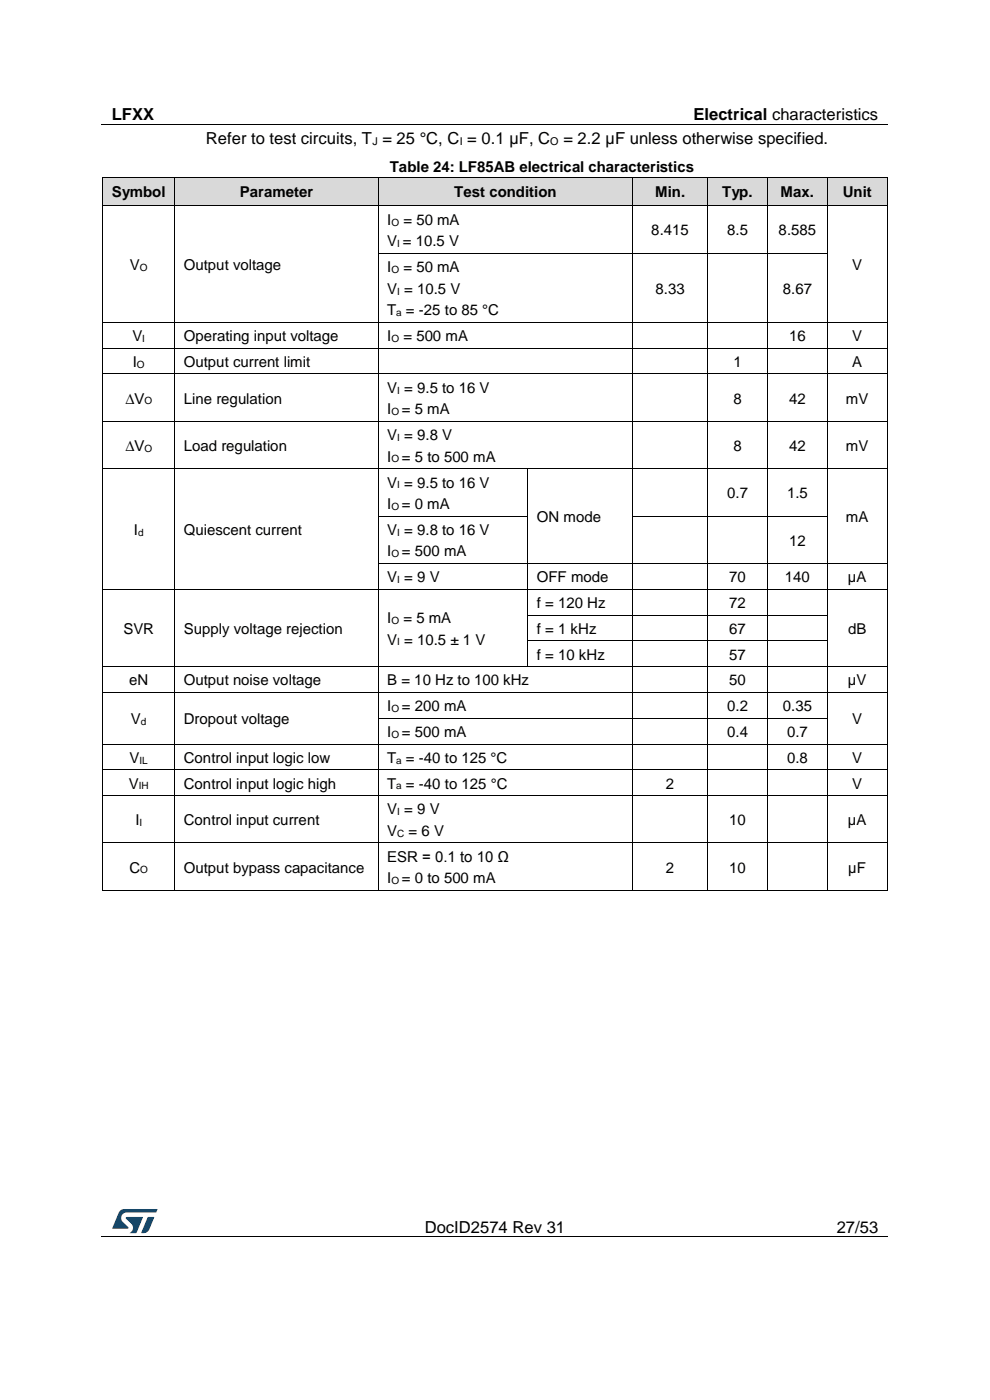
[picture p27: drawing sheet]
<svg xmlns="http://www.w3.org/2000/svg" width="210mm" height="297mm" viewBox="0 0 210 297" stroke-linecap="round" stroke-linejoin="round" font-family="sans-serif">
<defs><g id="words">
<g font-size="3.5">
<text x="23.7" y="25.5">LFXX</text>
<text x="147.1" y="25.5">Electrical characteristics</text>
<text x="43.7" y="30.6">Refer to test circuits, T = 25 °C, C = 0.1 µF, C</text>
<text x="119.5" y="30.6">= 2.2 µF unless otherwise specified.</text>
<text x="90.1" y="261.5">DocID2574 Rev 31</text>
<text x="177.5" y="261.5">27/53</text>
</g>
<g font-size="3.2">
<text x="23.7" y="41.7">Symbol</text>
<text x="50.9" y="41.7">Parameter</text>
<text x="82.7" y="36.4">Table 24: LF85AB electrical characteristics</text>
<text x="96.4" y="41.7">Test condition</text>
<text x="139" y="41.7">Min.</text>
<text x="153.2" y="41.7">Typ.</text>
<text x="165.6" y="41.7">Max.</text>
<text x="178.8" y="41.7">Unit</text>
<text x="82.1" y="47.7">I</text>
<text x="85.6" y="47.7">= 50 mA</text>
<text x="82.1" y="52.2">V = 10.5 V</text>
<text x="138.2" y="50">8.415</text>
<text x="154.3" y="50">8.5</text>
<text x="165.2" y="50">8.585</text>
<text x="27.6" y="57.3">V</text>
<text x="39" y="57.3">Output voltage</text>
<text x="82.1" y="57.7">I</text>
<text x="85.6" y="57.7">= 50 mA</text>
<text x="180.8" y="57.3">V</text>
<text x="82.1" y="62.3">V = 10.5 V</text>
<text x="139.1" y="62.3">8.33</text>
<text x="166.1" y="62.3">8.67</text>
<text x="82.1" y="66.9">T = -25 to 85 °C</text>
<text x="28.1" y="72.4">V</text>
<text x="28.2" y="77.9">I</text>
<text x="39" y="72.4">Operating input voltage</text>
<text x="39" y="77.9">Output current limit</text>
<text x="82.1" y="72.4">I</text>
<text x="85.6" y="72.4">= 500 mA</text>
<text x="155.6" y="77.9">1</text>
<text x="167.4" y="72.4">16</text>
<text x="180.8" y="72.4">V</text>
<text x="180.8" y="77.9">A</text>
<text x="82.1" y="83.3">V = 9.5 to 16 V</text>
<text x="26.6" y="85.6">∆V</text>
<text x="39" y="85.6">Line regulation</text>
<text x="82.1" y="87.9">I</text>
<text x="85.3" y="87.9">= 5 mA</text>
<text x="155.6" y="85.6">8</text>
<text x="167.4" y="85.6">42</text>
<text x="179.5" y="85.6">mV</text>
<text x="26.6" y="95.6">∆V</text>
<text x="39" y="95.6">Load regulation</text>
<text x="82.1" y="93.4">V = 9.8 V</text>
<text x="155.6" y="95.6">8</text>
<text x="167.4" y="95.6">42</text>
<text x="179.5" y="95.6">mV</text>
<text x="82.1" y="97.9">I</text>
<text x="85.3" y="97.9">= 5 to 500 mA</text>
<text x="82.1" y="103.4">V = 9.5 to 16 V</text>
<text x="154.3" y="105.7">0.7</text>
<text x="167" y="105.7">1.5</text>
<text x="28.4" y="113.5">I</text>
<text x="39" y="113.5">Quiescent current</text>
<text x="82.1" y="108">I</text>
<text x="82.1" y="113.5">V = 9.8 to 16 V</text>
<text x="85.3" y="108">= 0 mA</text>
<text x="113.9" y="110.8">ON mode</text>
<text x="179.5" y="110.8">mA</text>
<text x="82.1" y="118">I</text>
<text x="85.3" y="118">= 500 mA</text>
<text x="167.4" y="115.8">12</text>
<text x="82.1" y="123.5">V = 9 V</text>
<text x="113.9" y="123.5">OFF mode</text>
<text x="154.7" y="123.5">70</text>
<text x="166.5" y="123.5">140</text>
<text x="179.9" y="123.5">µA</text>
<text x="113.9" y="129">f = 120 Hz</text>
<text x="154.7" y="129">72</text>
<text x="26.2" y="134.5">SVR</text>
<text x="39" y="134.5">Supply voltage rejection</text>
<text x="82.1" y="132.2">I</text>
<text x="82.1" y="136.8">V = 10.5 ± 1 V</text>
<text x="85.6" y="132.2">= 5 mA</text>
<text x="113.9" y="134.5">f = 1 kHz</text>
<text x="154.7" y="134.5">67</text>
<text x="179.9" y="134.5">dB</text>
<text x="113.9" y="139.9">f = 10 kHz</text>
<text x="154.7" y="139.9">57</text>
<text x="27.4" y="145.4">eN</text>
<text x="39" y="145.4">Output noise voltage</text>
<text x="82.1" y="145.4">B = 10 Hz to 100 kHz</text>
<text x="154.7" y="145.4">50</text>
<text x="179.9" y="145.4">µV</text>
<text x="27.8" y="153.6">V</text>
<text x="39" y="153.6">Dropout voltage</text>
<text x="82.1" y="150.9">I</text>
<text x="85.3" y="150.9">= 200 mA</text>
<text x="154.3" y="150.9">0.2</text>
<text x="166.1" y="150.9">0.35</text>
<text x="180.8" y="153.6">V</text>
<text x="27.5" y="161.8">V</text>
<text x="39" y="161.8">Control input logic low</text>
<text x="82.1" y="156.4">I</text>
<text x="82.1" y="161.8">T = -40 to 125 °C</text>
<text x="85.3" y="156.4">= 500 mA</text>
<text x="154.3" y="156.4">0.4</text>
<text x="167" y="156.4">0.7</text>
<text x="167" y="161.8">0.8</text>
<text x="180.8" y="161.8">V</text>
<text x="27.3" y="167.3">V</text>
<text x="39" y="167.3">Control input logic high</text>
<text x="82.1" y="167.3">T = -40 to 125 °C</text>
<text x="141.3" y="167.3">2</text>
<text x="180.8" y="167.3">V</text>
<text x="82.1" y="172.7">V = 9 V</text>
<text x="28.7" y="175">I</text>
<text x="39" y="175">Control input current</text>
<text x="82.1" y="177.3">V</text>
<text x="86.7" y="177.3">= 6 V</text>
<text x="154.7" y="175">10</text>
<text x="179.9" y="175">µA</text>
<text x="27.5" y="185.1">C</text>
<text x="39" y="185.1">Output bypass capacitance</text>
<text x="82.1" y="182.8">ESR = 0.1 to 10 Ω</text>
<text x="141.3" y="185.1">2</text>
<text x="154.7" y="185.1">10</text>
<text x="180" y="185.1">µF</text>
<text x="82.1" y="187.4">I</text>
<text x="85.3" y="187.4">= 0 to 500 mA</text>
</g>
<g font-size="2.3">
<text x="79" y="30.8">J</text>
<text x="97.5" y="30.8">I</text>
<text x="116.7" y="30.8">O</text>
</g>
<g font-size="2.1">
<text x="83" y="47.8">O</text>
<text x="84.3" y="52.4">I</text>
<text x="29.7" y="57.5">O</text>
<text x="83" y="57.9">O</text>
<text x="84.3" y="62.5">I</text>
<text x="84" y="67.1">a</text>
<text x="30.2" y="72.5">I</text>
<text x="83" y="72.5">O</text>
<text x="29" y="78">O</text>
<text x="84.3" y="83.5">I</text>
<text x="30.7" y="85.8">O</text>
<text x="83" y="88.1">O</text>
<text x="30.7" y="95.8">O</text>
<text x="84.3" y="93.5">I</text>
<text x="83" y="98.1">O</text>
<text x="84.3" y="103.6">I</text>
<text x="29.3" y="113.6">d</text>
<text x="83" y="108.2">O</text>
<text x="84.3" y="113.6">I</text>
<text x="83" y="118.2">O</text>
<text x="84.3" y="123.7">I</text>
<text x="83" y="132.4">O</text>
<text x="84.3" y="136.9">I</text>
<text x="29.9" y="153.8">d</text>
<text x="83" y="151.1">O</text>
<text x="29.6" y="162">IL</text>
<text x="83" y="156.5">O</text>
<text x="84" y="162">a</text>
<text x="29.4" y="167.5">IH</text>
<text x="84" y="167.5">a</text>
<text x="84.3" y="172.9">I</text>
<text x="29.6" y="175.2">I</text>
<text x="84.3" y="177.5">C</text>
<text x="29.8" y="185.3">O</text>
<text x="83" y="187.6">O</text>
</g>
</g></defs>
<path d="M21.5 26.5h166.8M21.5 262.4h166.8" fill="none" stroke="#000" stroke-width=".21"/>
<g fill="#000">
<path d="M104.4 26.4h.1v.1h-.1z" fill-rule="evenodd"/>
<path d="M61.6 262.3h.1v.2h-.1z" fill-rule="evenodd"/>
<path d="M148 262.3h.2v.2h-.2z" fill-rule="evenodd"/>
</g>
<g fill="#005288">
<path d="M25.4 256.9l.6-.4h.4l7 .1-.3 .6h-6.2a1.26 1.26 0 0 0-1.2 1.1 1.26 1.26 0 0 0 .8 1.4l.7 .6v.3l-3.4 .1z"/>
<path d="M31.4 258.2l1.3 .1-1 2.5a1.32 1.32 0 0 1-1.7 .7z"/>
<path d="M26.7 258.2l3.6 .1-1.4 3.3h-1.4a1.35 1.35 0 0 0 .7-1.2 1.35 1.35 0 0 0-.8-1.2l-.7-.6z"/>
</g>
<g fill="#d9d9d9">
<path d="M21.9 37.6h15.2v6h-15.2z" fill-rule="evenodd"/>
<path d="M23.7 37.6h11.5v6h-11.5z" fill-rule="evenodd"/>
<path d="M37.1 37.6h43.1v6h-43.1z" fill-rule="evenodd"/>
<path d="M39 37.6h39.3v6h-39.3z" fill-rule="evenodd"/>
<path d="M80.3 37.6h53.9v6h-53.9z" fill-rule="evenodd"/>
<path d="M82.1 37.6h50.2v6h-50.2z" fill-rule="evenodd"/>
<path d="M134.3 37.6h15.8v6h-15.8z" fill-rule="evenodd"/>
<path d="M136.1 37.6h12.1v6h-12.1z" fill-rule="evenodd"/>
<path d="M150.1 37.6h12.7v6h-12.7z" fill-rule="evenodd"/>
<path d="M152 37.6h8.9v6h-8.9z" fill-rule="evenodd"/>
<path d="M162.8 37.6h12.7v6h-12.7z" fill-rule="evenodd"/>
<path d="M164.7 37.6h8.9v6h-8.9z" fill-rule="evenodd"/>
<path d="M175.6 37.6h12.6v6h-12.6z" fill-rule="evenodd"/>
<path d="M177.4 37.6h8.9v6h-8.9z" fill-rule="evenodd"/>
</g>
<g fill="#000">
<path d="M21.7 37.5l.1 .1z" fill-rule="evenodd"/>
<path d="M21.7 37.5l.1 .1z" fill-rule="evenodd"/>
<path d="M37 37.5l.1 .1z" fill-rule="evenodd"/>
<path d="M80.2 37.5l.1 .1z" fill-rule="evenodd"/>
<path d="M134.2 37.5l.1 .1z" fill-rule="evenodd"/>
<path d="M150.1 37.5v.1z" fill-rule="evenodd"/>
<path d="M162.8 37.5v.1z" fill-rule="evenodd"/>
<path d="M175.5 37.5l.1 .1z" fill-rule="evenodd"/>
<path d="M188.2 37.5l.1 .1z" fill-rule="evenodd"/>
<path d="M188.2 37.5l.1 .1z" fill-rule="evenodd"/>
<path d="M21.7 43.6h.2v.2h-.2z" fill-rule="evenodd"/>
<path d="M21.7 43.6h.2v.2h-.2z" fill-rule="evenodd"/>
<path d="M21.7 53.6h.2v.2h-.2z" fill-rule="evenodd"/>
<path d="M21.9 43.6h.1v.2h-.1z" fill-rule="evenodd"/>
<path d="M37 43.6h.2v.2h-.2z" fill-rule="evenodd"/>
<path d="M37 53.6h.2v.2h-.2z" fill-rule="evenodd"/>
<path d="M37.2 43.6h.1v.2h-.1z" fill-rule="evenodd"/>
<path d="M80.2 43.6h.1v.2h-.1z" fill-rule="evenodd"/>
<path d="M80.2 53.6h.1v.2h-.1z" fill-rule="evenodd"/>
<path d="M80.3 43.6h.2v.2h-.2z" fill-rule="evenodd"/>
<path d="M134.1 43.6h.2v.2h-.2z" fill-rule="evenodd"/>
<path d="M134.1 53.6h.2v.2h-.2z" fill-rule="evenodd"/>
<path d="M134.3 43.6h.2v.2h-.2z" fill-rule="evenodd"/>
<path d="M150 43.6h.2v.2h-.2z" fill-rule="evenodd"/>
<path d="M150 53.6h.2v.2h-.2z" fill-rule="evenodd"/>
<path d="M150.2 43.6h.2v.2h-.2z" fill-rule="evenodd"/>
<path d="M162.7 43.6h.2v.2h-.2z" fill-rule="evenodd"/>
<path d="M162.7 53.6h.2v.2h-.2z" fill-rule="evenodd"/>
<path d="M162.9 43.6h.2v.2h-.2z" fill-rule="evenodd"/>
<path d="M175.4 43.6h.2v.2h-.2z" fill-rule="evenodd"/>
<path d="M175.4 53.6h.2v.2h-.2z" fill-rule="evenodd"/>
<path d="M175.6 43.6h.2v.2h-.2z" fill-rule="evenodd"/>
<path d="M188.1 43.6h.2v.2h-.2z" fill-rule="evenodd"/>
<path d="M188.1 43.6h.2v.2h-.2z" fill-rule="evenodd"/>
<path d="M188.1 53.6h.2v.2h-.2z" fill-rule="evenodd"/>
<path d="M21.7 68.3h.2v.2h-.2z" fill-rule="evenodd"/>
<path d="M21.7 73.8h.2v.1h-.2z" fill-rule="evenodd"/>
<path d="M21.7 79.3h.2v.1h-.2z" fill-rule="evenodd"/>
<path d="M37 68.3h.2v.2h-.2z" fill-rule="evenodd"/>
<path d="M37 73.8h.2v.1h-.2z" fill-rule="evenodd"/>
<path d="M37 79.3h.2v.1h-.2z" fill-rule="evenodd"/>
<path d="M80.2 68.3h.1v.2h-.1z" fill-rule="evenodd"/>
<path d="M80.2 73.8h.1v.1h-.1z" fill-rule="evenodd"/>
<path d="M80.2 79.3h.1v.1h-.1z" fill-rule="evenodd"/>
<path d="M134.1 68.3h.2v.2h-.2z" fill-rule="evenodd"/>
<path d="M134.1 73.8h.2v.1h-.2z" fill-rule="evenodd"/>
<path d="M134.1 79.3h.2v.1h-.2z" fill-rule="evenodd"/>
<path d="M150 68.3h.2v.2h-.2z" fill-rule="evenodd"/>
<path d="M150 73.8h.2v.1h-.2z" fill-rule="evenodd"/>
<path d="M150 79.3h.2v.1h-.2z" fill-rule="evenodd"/>
<path d="M162.7 68.3h.2v.2h-.2z" fill-rule="evenodd"/>
<path d="M162.7 73.8h.2v.1h-.2z" fill-rule="evenodd"/>
<path d="M162.7 79.3h.2v.1h-.2z" fill-rule="evenodd"/>
<path d="M175.4 68.3h.2v.2h-.2z" fill-rule="evenodd"/>
<path d="M175.4 73.8h.2v.1h-.2z" fill-rule="evenodd"/>
<path d="M175.4 79.3h.2v.1h-.2z" fill-rule="evenodd"/>
<path d="M188.1 68.3h.2v.2h-.2z" fill-rule="evenodd"/>
<path d="M188.1 73.8h.2v.1h-.2z" fill-rule="evenodd"/>
<path d="M188.1 79.3h.2v.1h-.2z" fill-rule="evenodd"/>
<path d="M21.7 89.3h.2v.2h-.2z" fill-rule="evenodd"/>
<path d="M21.7 99.4h.2v.1h-.2z" fill-rule="evenodd"/>
<path d="M37 89.3h.2v.2h-.2z" fill-rule="evenodd"/>
<path d="M37 99.4h.2v.1h-.2z" fill-rule="evenodd"/>
<path d="M80.2 89.3h.1v.2h-.1z" fill-rule="evenodd"/>
<path d="M80.2 99.4h.1v.1h-.1z" fill-rule="evenodd"/>
<path d="M111.9 99.4h.2v.1h-.2z" fill-rule="evenodd"/>
<path d="M134.1 89.3h.2v.2h-.2z" fill-rule="evenodd"/>
<path d="M134.1 99.4h.2v.1h-.2z" fill-rule="evenodd"/>
<path d="M150 89.3h.2v.2h-.2z" fill-rule="evenodd"/>
<path d="M150 99.4h.2v.1h-.2z" fill-rule="evenodd"/>
<path d="M162.7 89.3h.2v.2h-.2z" fill-rule="evenodd"/>
<path d="M162.7 99.4h.2v.1h-.2z" fill-rule="evenodd"/>
<path d="M175.4 89.3h.2v.2h-.2z" fill-rule="evenodd"/>
<path d="M175.4 99.4h.2v.1h-.2z" fill-rule="evenodd"/>
<path d="M188.1 89.3h.2v.2h-.2z" fill-rule="evenodd"/>
<path d="M188.1 99.4h.2v.1h-.2z" fill-rule="evenodd"/>
<path d="M21.7 109.4h.2v.2h-.2z" fill-rule="evenodd"/>
<path d="M21.7 119.5h.2v.2h-.2z" fill-rule="evenodd"/>
<path d="M37 109.4h.2v.2h-.2z" fill-rule="evenodd"/>
<path d="M37 119.5h.2v.2h-.2z" fill-rule="evenodd"/>
<path d="M80.2 109.4h.1v.2h-.1z" fill-rule="evenodd"/>
<path d="M80.2 119.5h.1v.2h-.1z" fill-rule="evenodd"/>
<path d="M111.9 109.4h.2v.2h-.2z" fill-rule="evenodd"/>
<path d="M111.9 119.5h.2v.2h-.2z" fill-rule="evenodd"/>
<path d="M134.1 109.4h.2v.2h-.2z" fill-rule="evenodd"/>
<path d="M134.1 119.5h.2v.2h-.2z" fill-rule="evenodd"/>
<path d="M150 109.4h.2v.2h-.2z" fill-rule="evenodd"/>
<path d="M150 119.5h.2v.2h-.2z" fill-rule="evenodd"/>
<path d="M162.7 109.4h.2v.2h-.2z" fill-rule="evenodd"/>
<path d="M162.7 119.5h.2v.2h-.2z" fill-rule="evenodd"/>
<path d="M175.4 109.4h.2v.2h-.2z" fill-rule="evenodd"/>
<path d="M175.4 119.5h.2v.2h-.2z" fill-rule="evenodd"/>
<path d="M188.1 109.4h.2v.2h-.2z" fill-rule="evenodd"/>
<path d="M188.1 119.5h.2v.2h-.2z" fill-rule="evenodd"/>
<path d="M21.7 124.9h.2v.2h-.2z" fill-rule="evenodd"/>
<path d="M21.7 130.4h.2v.2h-.2z" fill-rule="evenodd"/>
<path d="M21.7 135.9h.2v.1h-.2z" fill-rule="evenodd"/>
<path d="M37 124.9h.2v.2h-.2z" fill-rule="evenodd"/>
<path d="M37 130.4h.2v.2h-.2z" fill-rule="evenodd"/>
<path d="M37 135.9h.2v.1h-.2z" fill-rule="evenodd"/>
<path d="M80.2 124.9h.1v.2h-.1z" fill-rule="evenodd"/>
<path d="M80.2 130.4h.1v.2h-.1z" fill-rule="evenodd"/>
<path d="M80.2 135.9h.1v.1h-.1z" fill-rule="evenodd"/>
<path d="M111.9 124.9h.2v.2h-.2z" fill-rule="evenodd"/>
<path d="M111.9 130.4h.2v.2h-.2z" fill-rule="evenodd"/>
<path d="M111.9 135.9h.2v.1h-.2z" fill-rule="evenodd"/>
<path d="M134.1 124.9h.2v.2h-.2z" fill-rule="evenodd"/>
<path d="M134.1 130.4h.2v.2h-.2z" fill-rule="evenodd"/>
<path d="M134.1 135.9h.2v.1h-.2z" fill-rule="evenodd"/>
<path d="M150 124.9h.2v.2h-.2z" fill-rule="evenodd"/>
<path d="M150 130.4h.2v.2h-.2z" fill-rule="evenodd"/>
<path d="M150 135.9h.2v.1h-.2z" fill-rule="evenodd"/>
<path d="M162.7 124.9h.2v.2h-.2z" fill-rule="evenodd"/>
<path d="M162.7 130.4h.2v.2h-.2z" fill-rule="evenodd"/>
<path d="M162.7 135.9h.2v.1h-.2z" fill-rule="evenodd"/>
<path d="M175.4 124.9h.2v.2h-.2z" fill-rule="evenodd"/>
<path d="M175.4 130.4h.2v.2h-.2z" fill-rule="evenodd"/>
<path d="M175.4 135.9h.2v.1h-.2z" fill-rule="evenodd"/>
<path d="M188.1 124.9h.2v.2h-.2z" fill-rule="evenodd"/>
<path d="M188.1 130.4h.2v.2h-.2z" fill-rule="evenodd"/>
<path d="M188.1 135.9h.2v.1h-.2z" fill-rule="evenodd"/>
<path d="M21.7 141.3h.2v.2h-.2z" fill-rule="evenodd"/>
<path d="M21.7 146.8h.2v.2h-.2z" fill-rule="evenodd"/>
<path d="M21.7 152.3h.2v.2h-.2z" fill-rule="evenodd"/>
<path d="M21.7 157.8h.2v.1h-.2z" fill-rule="evenodd"/>
<path d="M37 141.3h.2v.2h-.2z" fill-rule="evenodd"/>
<path d="M37 146.8h.2v.2h-.2z" fill-rule="evenodd"/>
<path d="M37 152.3h.2v.2h-.2z" fill-rule="evenodd"/>
<path d="M37 157.8h.2v.1h-.2z" fill-rule="evenodd"/>
<path d="M80.2 141.3h.1v.2h-.1z" fill-rule="evenodd"/>
<path d="M80.2 146.8h.1v.2h-.1z" fill-rule="evenodd"/>
<path d="M80.2 152.3h.1v.2h-.1z" fill-rule="evenodd"/>
<path d="M80.2 157.8h.1v.1h-.1z" fill-rule="evenodd"/>
<path d="M111.9 141.3h.2v.2h-.2z" fill-rule="evenodd"/>
<path d="M134.1 141.3h.2v.2h-.2z" fill-rule="evenodd"/>
<path d="M134.1 146.8h.2v.2h-.2z" fill-rule="evenodd"/>
<path d="M134.1 152.3h.2v.2h-.2z" fill-rule="evenodd"/>
<path d="M134.1 157.8h.2v.1h-.2z" fill-rule="evenodd"/>
<path d="M150 141.3h.2v.2h-.2z" fill-rule="evenodd"/>
<path d="M150 146.8h.2v.2h-.2z" fill-rule="evenodd"/>
<path d="M150 152.3h.2v.2h-.2z" fill-rule="evenodd"/>
<path d="M150 157.8h.2v.1h-.2z" fill-rule="evenodd"/>
<path d="M162.7 141.3h.2v.2h-.2z" fill-rule="evenodd"/>
<path d="M162.7 146.8h.2v.2h-.2z" fill-rule="evenodd"/>
<path d="M162.7 152.3h.2v.2h-.2z" fill-rule="evenodd"/>
<path d="M162.7 157.8h.2v.1h-.2z" fill-rule="evenodd"/>
<path d="M175.4 141.3h.2v.2h-.2z" fill-rule="evenodd"/>
<path d="M175.4 146.8h.2v.2h-.2z" fill-rule="evenodd"/>
<path d="M175.4 152.3h.2v.2h-.2z" fill-rule="evenodd"/>
<path d="M175.4 157.8h.2v.1h-.2z" fill-rule="evenodd"/>
<path d="M188.1 141.3h.2v.2h-.2z" fill-rule="evenodd"/>
<path d="M188.1 146.8h.2v.2h-.2z" fill-rule="evenodd"/>
<path d="M188.1 152.3h.2v.2h-.2z" fill-rule="evenodd"/>
<path d="M188.1 157.8h.2v.1h-.2z" fill-rule="evenodd"/>
<path d="M21.7 163.2h.2v.2h-.2z" fill-rule="evenodd"/>
<path d="M21.7 168.7h.2v.2h-.2z" fill-rule="evenodd"/>
<path d="M21.7 178.8h.2v.1h-.2z" fill-rule="evenodd"/>
<path d="M37 163.2h.2v.2h-.2z" fill-rule="evenodd"/>
<path d="M37 168.7h.2v.2h-.2z" fill-rule="evenodd"/>
<path d="M37 178.8h.2v.1h-.2z" fill-rule="evenodd"/>
<path d="M80.2 163.2h.1v.2h-.1z" fill-rule="evenodd"/>
<path d="M80.2 168.7h.1v.2h-.1z" fill-rule="evenodd"/>
<path d="M80.2 178.8h.1v.1h-.1z" fill-rule="evenodd"/>
<path d="M134.1 163.2h.2v.2h-.2z" fill-rule="evenodd"/>
<path d="M134.1 168.7h.2v.2h-.2z" fill-rule="evenodd"/>
<path d="M134.1 178.8h.2v.1h-.2z" fill-rule="evenodd"/>
<path d="M150 163.2h.2v.2h-.2z" fill-rule="evenodd"/>
<path d="M150 168.7h.2v.2h-.2z" fill-rule="evenodd"/>
<path d="M150 178.8h.2v.1h-.2z" fill-rule="evenodd"/>
<path d="M162.7 163.2h.2v.2h-.2z" fill-rule="evenodd"/>
<path d="M162.7 168.7h.2v.2h-.2z" fill-rule="evenodd"/>
<path d="M162.7 178.8h.2v.1h-.2z" fill-rule="evenodd"/>
<path d="M175.4 163.2h.2v.2h-.2z" fill-rule="evenodd"/>
<path d="M175.4 168.7h.2v.2h-.2z" fill-rule="evenodd"/>
<path d="M175.4 178.8h.2v.1h-.2z" fill-rule="evenodd"/>
<path d="M188.1 163.2h.2v.2h-.2z" fill-rule="evenodd"/>
<path d="M188.1 168.7h.2v.2h-.2z" fill-rule="evenodd"/>
<path d="M188.1 178.8h.2v.1h-.2z" fill-rule="evenodd"/>
<path d="M21.7 188.8h.2v.2h-.2z" fill-rule="evenodd"/>
<path d="M21.7 188.8h.2v.2h-.2z" fill-rule="evenodd"/>
<path d="M37 188.8h.2v.2h-.2z" fill-rule="evenodd"/>
<path d="M80.2 188.8h.1v.2h-.1z" fill-rule="evenodd"/>
<path d="M134.1 188.8h.2v.2h-.2z" fill-rule="evenodd"/>
<path d="M150 188.8h.2v.2h-.2z" fill-rule="evenodd"/>
<path d="M162.7 188.8h.2v.2h-.2z" fill-rule="evenodd"/>
<path d="M175.4 188.8h.2v.2h-.2z" fill-rule="evenodd"/>
<path d="M188.1 188.8h.2v.2h-.2z" fill-rule="evenodd"/>
<path d="M188.1 188.8h.2v.2h-.2z" fill-rule="evenodd"/>
</g>
<g fill="none" stroke="#000" stroke-width=".21">
<path d="M21.8 37.6v6M21.8 37.6h15.3M37.1 37.6v6M37.1 37.6h43.1M80.2 37.6v6M80.3 37.6h53.9M134.2 37.6v6M134.3 37.6h15.8M150.1 37.6v6M150.1 37.6h12.7M162.8 37.6v6M162.8 37.6h12.7"/>
<path d="M175.5 37.6v6M175.6 37.6h12.6M188.2 37.6v6M21.8 43.8v9.8M21.8 53.8v14.5M22 43.7h15M37.1 43.8v9.8M37.1 53.8v14.5M37.3 43.7h42.9M80.2 43.8v9.8M80.2 53.8v14.5M80.3 53.7h53.8"/>
<path d="M80.5 43.7h53.6M134.2 43.8v9.8M134.2 53.8v14.5M134.3 53.7h15.7M134.5 43.7h15.5M150.1 43.8v9.8M150.1 53.8v14.5M150.2 53.7h12.5M150.4 43.7h12.3M162.8 43.8v9.8M162.8 53.8v14.5M162.9 53.7h12.5"/>
<path d="M163.1 43.7h12.3M175.5 43.8v9.8M175.5 53.8v14.5M175.8 43.7h12.3M188.2 43.8v9.8M188.2 53.8v14.5M21.8 68.5v5.3M21.8 73.9v5.4M21.8 79.4v9.9M21.9 68.4h15.1M21.9 73.8h15.1M21.9 79.3h15.1"/>
<path d="M37.1 68.5v5.3M37.1 73.9v5.4M37.1 79.4v9.9M37.2 68.4h43M37.2 73.8h43M37.2 79.3h43M80.2 68.5v5.3M80.2 73.9v5.4M80.2 79.4v9.9M80.3 68.4h53.8M80.3 73.8h53.8M80.3 79.3h53.8"/>
<path d="M134.2 68.5v5.3M134.2 73.9v5.4M134.2 79.4v9.9M134.3 68.4h15.7M134.3 73.8h15.7M134.3 79.3h15.7M150.1 68.5v5.3M150.1 73.9v5.4M150.1 79.4v9.9M150.2 68.4h12.5M150.2 73.8h12.5M150.2 79.3h12.5"/>
<path d="M162.8 68.5v5.3M162.8 73.9v5.4M162.8 79.4v9.9M162.9 68.4h12.5M162.9 73.8h12.5M162.9 79.3h12.5M175.5 68.5v5.3M175.5 73.9v5.4M175.5 79.4v9.9M175.6 68.4h12.5M175.6 73.8h12.5M175.6 79.3h12.5"/>
<path d="M188.2 68.5v5.3M188.2 73.9v5.4M188.2 79.4v9.9M21.8 89.5v9.9M21.8 99.5v9.9M21.9 89.4h15.1M21.9 99.5h15.1M37.1 89.5v9.9M37.1 99.5v9.9M37.2 89.4h43M37.2 99.5h43M80.2 89.5v9.9"/>
<path d="M80.2 99.5v9.9M80.3 89.4h53.8M80.3 99.5h31.6M112 99.5v9.9M112.1 99.5h22M134.2 89.5v9.9M134.2 99.5v9.9M134.3 89.4h15.7M134.3 99.5h15.7M150.1 89.5v9.9M150.1 99.5v9.9M150.2 89.4h12.5"/>
<path d="M150.2 99.5h12.5M162.8 89.5v9.9M162.8 99.5v9.9M162.9 89.4h12.5M162.9 99.5h12.5M175.5 89.5v9.9M175.5 99.5v9.9M175.6 89.4h12.5M175.6 99.5h12.5M188.2 89.5v9.9M188.2 99.5v9.9M21.8 109.6v9.9"/>
<path d="M21.8 119.7v5.2M37.1 109.6v9.9M37.1 119.7v5.2M80.2 109.6v9.9M80.2 119.7v5.2M80.3 109.5h31.6M80.3 119.6h31.6M112 109.6v9.9M112 119.7v5.2M112.1 119.6h22M134.2 109.6v9.9M134.2 119.7v5.2"/>
<path d="M134.3 109.5h15.7M134.3 119.6h15.7M150.1 109.6v9.9M150.1 119.7v5.2M150.2 109.5h12.5M150.2 119.6h12.5M162.8 109.6v9.9M162.8 119.7v5.2M162.9 109.5h12.5M162.9 119.6h12.5M175.5 109.6v9.9M175.5 119.7v5.2"/>
<path d="M175.6 119.6h12.5M188.2 109.6v9.9M188.2 119.7v5.2M21.8 125.1v5.3M21.8 130.6v5.3M21.8 136v5.3M21.9 125h15.1M37.1 125.1v5.3M37.1 130.6v5.3M37.1 136v5.3M37.2 125h43M80.2 125.1v5.3"/>
<path d="M80.2 130.6v5.3M80.2 136v5.3M80.3 125h31.6M112 125.1v5.3M112 130.6v5.3M112 136v5.3M112.1 125h22M112.1 130.5h22M112.1 135.9h22M134.2 125.1v5.3M134.2 130.6v5.3M134.2 136v5.3"/>
<path d="M134.3 125h15.7M134.3 130.5h15.7M134.3 135.9h15.7M150.1 125.1v5.3M150.1 130.6v5.3M150.1 136v5.3M150.2 125h12.5M150.2 130.5h12.5M150.2 135.9h12.5M162.8 125.1v5.3M162.8 130.6v5.3M162.8 136v5.3"/>
<path d="M162.9 125h12.5M162.9 130.5h12.5M162.9 135.9h12.5M175.5 125.1v5.3M175.5 130.6v5.3M175.5 136v5.3M175.6 125h12.5M188.2 125.1v5.3M188.2 130.6v5.3M188.2 136v5.3M21.8 141.5v5.3M21.8 147v5.3"/>
<path d="M21.8 152.5v5.3M21.8 157.9v5.3M21.9 141.4h15.1M21.9 146.9h15.1M21.9 157.8h15.1M37.1 141.5v5.3M37.1 147v5.3M37.1 152.5v5.3M37.1 157.9v5.3M37.2 141.4h43M37.2 146.9h43M37.2 157.8h43"/>
<path d="M80.2 141.5v5.3M80.2 147v5.3M80.2 152.5v5.3M80.2 157.9v5.3M80.3 141.4h31.6M80.3 146.9h53.8M80.3 152.4h53.8M80.3 157.8h53.8M112.1 141.4h22M134.2 141.5v5.3M134.2 147v5.3M134.2 152.5v5.3"/>
<path d="M134.2 157.9v5.3M134.3 141.4h15.7M134.3 146.9h15.7M134.3 152.4h15.7M134.3 157.8h15.7M150.1 141.5v5.3M150.1 147v5.3M150.1 152.5v5.3M150.1 157.9v5.3M150.2 141.4h12.5M150.2 146.9h12.5M150.2 152.4h12.5"/>
<path d="M150.2 157.8h12.5M162.8 141.5v5.3M162.8 147v5.3M162.8 152.5v5.3M162.8 157.9v5.3M162.9 141.4h12.5M162.9 146.9h12.5M162.9 152.4h12.5M162.9 157.8h12.5M175.5 141.5v5.3M175.5 147v5.3M175.5 152.5v5.3"/>
<path d="M175.5 157.9v5.3M175.6 141.4h12.5M175.6 146.9h12.5M175.6 157.8h12.5M188.2 141.5v5.3M188.2 147v5.3M188.2 152.5v5.3M188.2 157.9v5.3M21.8 163.4v5.3M21.8 168.9v9.9M21.8 178.9v9.9M21.9 163.3h15.1"/>
<path d="M21.9 168.8h15.1M21.9 178.8h15.1M37.1 163.4v5.3M37.1 168.9v9.9M37.1 178.9v9.9M37.2 163.3h43M37.2 168.8h43M37.2 178.8h43M80.2 163.4v5.3M80.2 168.9v9.9M80.2 178.9v9.9M80.3 163.3h53.8"/>
<path d="M80.3 168.8h53.8M80.3 178.8h53.8M134.2 163.4v5.3M134.2 168.9v9.9M134.2 178.9v9.9M134.3 163.3h15.7M134.3 168.8h15.7M134.3 178.8h15.7M150.1 163.4v5.3M150.1 168.9v9.9M150.1 178.9v9.9M150.2 163.3h12.5"/>
<path d="M150.2 168.8h12.5M150.2 178.8h12.5M162.8 163.4v5.3M162.8 168.9v9.9M162.8 178.9v9.9M162.9 163.3h12.5M162.9 168.8h12.5M162.9 178.8h12.5M175.5 163.4v5.3M175.5 168.9v9.9M175.5 178.9v9.9M175.6 163.3h12.5"/>
<path d="M175.6 168.8h12.5M175.6 178.8h12.5M188.2 163.4v5.3M188.2 168.9v9.9M188.2 178.9v9.9M21.9 188.9h15.1M37.2 188.9h43M80.3 188.9h53.8M134.3 188.9h15.7M150.2 188.9h12.5M162.9 188.9h12.5M175.6 188.9h12.5"/>
</g>
<use href="#words"/>
</svg>
